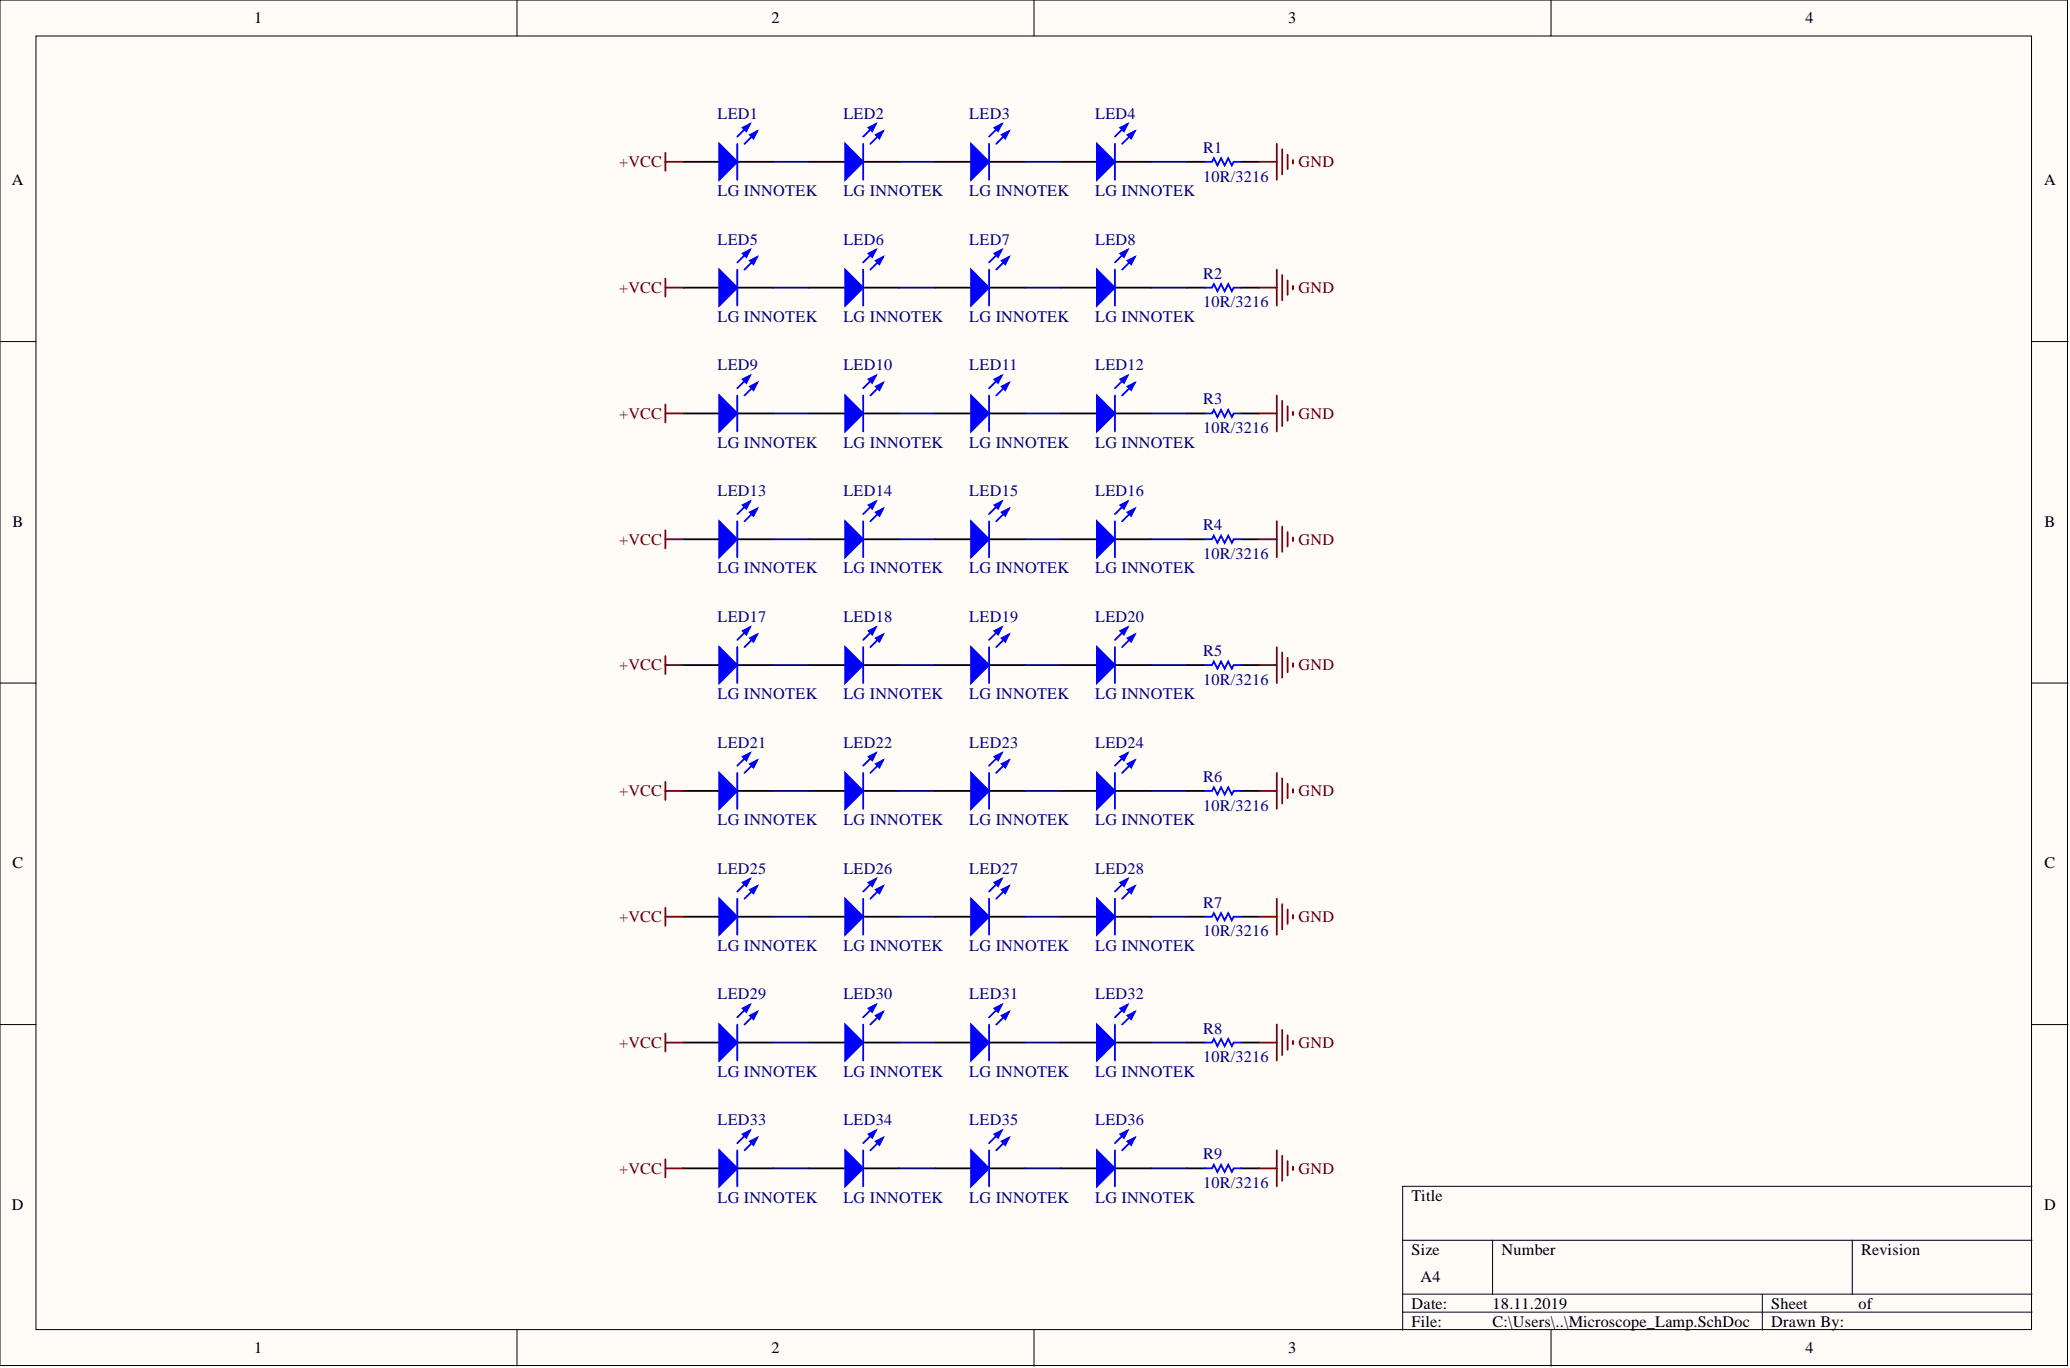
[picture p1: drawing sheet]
<svg xmlns="http://www.w3.org/2000/svg" width="292mm" height="193mm" viewBox="0 0 292 193" stroke-linecap="round" stroke-linejoin="round" font-family="sans-serif">
<defs><g id="words">
<g font-size="2.3">
<text x="35.9" y="3.3">1</text>
<text x="108.9" y="3.3">2</text>
<text x="181.8" y="3.3">3</text>
<text x="254.8" y="3.3">4</text>
<text x="1.7" y="26.1">A</text>
<text x="288.4" y="26.1">A</text>
<text x="1.8" y="74.3">B</text>
<text x="288.5" y="74.3">B</text>
<text x="1.8" y="122.5">C</text>
<text x="288.5" y="122.5">C</text>
<text x="1.7" y="170.6">D</text>
<text x="199.2" y="169.4">Title</text>
<text x="288.4" y="170.6">D</text>
<text x="199.2" y="177">Size</text>
<text x="211.9" y="177">Number</text>
<text x="262.6" y="177">Revision</text>
<text x="199.2" y="184.6">Date:</text>
<text x="200.5" y="180.8">A4</text>
<text x="210.6" y="184.6">18.11.2019</text>
<text x="250" y="184.6">Sheet</text>
<text x="262.2" y="184.6">of</text>
<text x="35.9" y="190.9">1</text>
<text x="108.9" y="190.9">2</text>
<text x="181.8" y="190.9">3</text>
<text x="199.2" y="187.1">File:</text>
<text x="210.6" y="187.1">C:\Users\..\Microscope_Lamp.SchDoc</text>
<text x="250" y="187.1">Drawn By:</text>
<text x="254.8" y="190.9">4</text>
</g>
<g font-size="2.3" fill="#000080">
<text x="101.2" y="16.7">LED1</text>
<text x="119" y="16.7">LED2</text>
<text x="136.8" y="16.7">LED3</text>
<text x="154.5" y="16.7">LED4</text>
<text x="169.8" y="21.6">R1</text>
<text x="101.2" y="27.6">LG INNOTEK</text>
<text x="119" y="27.6">LG INNOTEK</text>
<text x="136.8" y="27.6">LG INNOTEK</text>
<text x="154.5" y="27.6">LG INNOTEK</text>
<text x="169.8" y="25.6">10R/3216</text>
<text x="101.2" y="34.5">LED5</text>
<text x="119" y="34.5">LED6</text>
<text x="136.8" y="34.5">LED7</text>
<text x="154.5" y="34.5">LED8</text>
<text x="169.8" y="39.3">R2</text>
<text x="101.2" y="45.4">LG INNOTEK</text>
<text x="119" y="45.4">LG INNOTEK</text>
<text x="136.8" y="45.4">LG INNOTEK</text>
<text x="154.5" y="45.4">LG INNOTEK</text>
<text x="169.8" y="43.4">10R/3216</text>
<text x="101.2" y="52.2">LED9</text>
<text x="119" y="52.2">LED10</text>
<text x="136.8" y="52.2">LED11</text>
<text x="154.5" y="52.2">LED12</text>
<text x="169.8" y="57.1">R3</text>
<text x="101.2" y="63.1">LG INNOTEK</text>
<text x="119" y="63.1">LG INNOTEK</text>
<text x="136.8" y="63.1">LG INNOTEK</text>
<text x="154.5" y="63.1">LG INNOTEK</text>
<text x="169.8" y="61.1">10R/3216</text>
<text x="101.2" y="70">LED13</text>
<text x="119" y="70">LED14</text>
<text x="136.8" y="70">LED15</text>
<text x="154.5" y="70">LED16</text>
<text x="169.8" y="74.8">R4</text>
<text x="101.2" y="80.9">LG INNOTEK</text>
<text x="119" y="80.9">LG INNOTEK</text>
<text x="136.8" y="80.9">LG INNOTEK</text>
<text x="154.5" y="80.9">LG INNOTEK</text>
<text x="169.8" y="78.9">10R/3216</text>
<text x="101.2" y="87.7">LED17</text>
<text x="119" y="87.7">LED18</text>
<text x="136.8" y="87.7">LED19</text>
<text x="154.5" y="87.7">LED20</text>
<text x="169.8" y="92.5">R5</text>
<text x="101.2" y="98.6">LG INNOTEK</text>
<text x="119" y="98.6">LG INNOTEK</text>
<text x="136.8" y="98.6">LG INNOTEK</text>
<text x="154.5" y="98.6">LG INNOTEK</text>
<text x="169.8" y="96.6">10R/3216</text>
<text x="101.2" y="105.5">LED21</text>
<text x="119" y="105.5">LED22</text>
<text x="136.8" y="105.5">LED23</text>
<text x="154.5" y="105.5">LED24</text>
<text x="169.8" y="110.3">R6</text>
<text x="101.2" y="116.4">LG INNOTEK</text>
<text x="119" y="116.4">LG INNOTEK</text>
<text x="136.8" y="116.4">LG INNOTEK</text>
<text x="154.5" y="116.4">LG INNOTEK</text>
<text x="169.8" y="114.4">10R/3216</text>
<text x="101.2" y="123.2">LED25</text>
<text x="119" y="123.2">LED26</text>
<text x="136.8" y="123.2">LED27</text>
<text x="154.5" y="123.2">LED28</text>
<text x="169.8" y="128">R7</text>
<text x="101.2" y="134.1">LG INNOTEK</text>
<text x="119" y="134.1">LG INNOTEK</text>
<text x="136.8" y="134.1">LG INNOTEK</text>
<text x="154.5" y="134.1">LG INNOTEK</text>
<text x="169.8" y="132.1">10R/3216</text>
<text x="101.2" y="141">LED29</text>
<text x="119" y="141">LED30</text>
<text x="136.8" y="141">LED31</text>
<text x="154.5" y="141">LED32</text>
<text x="169.8" y="145.8">R8</text>
<text x="169.8" y="149.8">10R/3216</text>
<text x="101.2" y="151.9">LG INNOTEK</text>
<text x="119" y="151.9">LG INNOTEK</text>
<text x="136.8" y="151.9">LG INNOTEK</text>
<text x="154.5" y="151.9">LG INNOTEK</text>
<text x="101.2" y="158.7">LED33</text>
<text x="119" y="158.7">LED34</text>
<text x="136.8" y="158.7">LED35</text>
<text x="154.5" y="158.7">LED36</text>
<text x="169.8" y="163.5">R9</text>
<text x="169.8" y="167.6">10R/3216</text>
<text x="101.2" y="169.6">LG INNOTEK</text>
<text x="119" y="169.6">LG INNOTEK</text>
<text x="136.8" y="169.6">LG INNOTEK</text>
<text x="154.5" y="169.6">LG INNOTEK</text>
</g>
<g font-size="2.3" fill="#800000">
<text x="87.4" y="23.6">+VCC</text>
<text x="183.2" y="23.6">GND</text>
<text x="87.4" y="41.3">+VCC</text>
<text x="183.2" y="41.3">GND</text>
<text x="87.4" y="59.1">+VCC</text>
<text x="183.2" y="59.1">GND</text>
<text x="87.4" y="76.8">+VCC</text>
<text x="183.2" y="76.8">GND</text>
<text x="87.4" y="94.6">+VCC</text>
<text x="183.2" y="94.6">GND</text>
<text x="87.4" y="112.3">+VCC</text>
<text x="183.2" y="112.3">GND</text>
<text x="87.4" y="130.1">+VCC</text>
<text x="183.2" y="130.1">GND</text>
<text x="87.4" y="147.8">+VCC</text>
<text x="183.2" y="147.8">GND</text>
<text x="87.4" y="165.6">+VCC</text>
<text x="183.2" y="165.6">GND</text>
</g>
</g></defs>
<g fill="#fffcf8" stroke="#000" stroke-width=".14">
<path d="M0 0h291.7v192.6h-291.7z"/>
<path d="M5.1 5.1h281.6v182.5h-281.6z"/>
</g>
<g fill="none" stroke="#000" stroke-width=".14">
<path d="M73 0v5.1M145.9 0v5.1M218.9 0v5.1M0 48.2h5.1M286.7 48.2h5.1M0 96.4h5.1M286.7 96.4h5.1M0 144.5h5.1M286.7 144.5h5.1M197.9 174.9h88.8M210.6 174.9v7.7M261.4 174.9v7.7"/>
<path d="M286.7 167.3h-88.8v20.3M73 187.6v5.1M145.9 187.6v5.1M197.9 182.6h88.8M197.9 185.1h88.8M218.9 187.6v5.1M248.7 182.6v5"/>
</g>
<path d="M96.4 40.6h5.1M104 40.6h5.1" fill="none" stroke="#000" stroke-width=".25"/>
<path d="M101.5 38l2.5 2.6-2.5 2.5z" fill="#00f"/>
<path d="M101.5 38l2.5 2.6-2.5 2.5zM105.8 35.3l-1.8 1.7M106.8 36.3l-1.7 1.7" fill="none" stroke="#00f" stroke-width=".25"/>
<path d="M105.8 36.8l1-.5-.5 1z" fill="#00f"/>
<path d="M105.8 36.8l1-.5-.5 1z" fill="none" stroke="#00f" stroke-width=".25"/>
<path d="M104.8 35.8l1-.5-.5 1z" fill="#00f"/>
<path d="M104 38v5.1M104.8 35.8l1-.5-.5 1z" fill="none" stroke="#00f" stroke-width=".25"/>
<path d="M114.2 40.6h5.1M121.8 40.6h5.1" fill="none" stroke="#000" stroke-width=".25"/>
<path d="M119.3 38l2.5 2.6-2.5 2.5z" fill="#00f"/>
<path d="M119.3 38l2.5 2.6-2.5 2.5zM123.6 35.3l-1.8 1.7M124.6 36.3l-1.8 1.7" fill="none" stroke="#00f" stroke-width=".25"/>
<path d="M123.6 36.8l1-.5-.5 1z" fill="#00f"/>
<path d="M123.6 36.8l1-.5-.5 1z" fill="none" stroke="#00f" stroke-width=".25"/>
<path d="M122.6 35.8l1-.5-.5 1z" fill="#00f"/>
<path d="M121.8 38v5.1M122.6 35.8l1-.5-.5 1z" fill="none" stroke="#00f" stroke-width=".25"/>
<path d="M132 40.6h5M139.6 40.6h5" fill="none" stroke="#000" stroke-width=".25"/>
<path d="M137 38l2.6 2.6-2.6 2.5z" fill="#00f"/>
<path d="M137 38l2.6 2.6-2.6 2.5zM141.3 35.3l-1.7 1.7M142.4 36.3l-1.8 1.7" fill="none" stroke="#00f" stroke-width=".25"/>
<path d="M141.3 36.8l1.1-.5-.5 1z" fill="#00f"/>
<path d="M141.3 36.8l1.1-.5-.5 1z" fill="none" stroke="#00f" stroke-width=".25"/>
<path d="M140.3 35.8l1-.5-.5 1z" fill="#00f"/>
<path d="M139.6 38v5.1M140.3 35.8l1-.5-.5 1z" fill="none" stroke="#00f" stroke-width=".25"/>
<path d="M149.7 40.6h5.1M157.3 40.6h5.1" fill="none" stroke="#000" stroke-width=".25"/>
<path d="M154.8 38l2.5 2.6-2.5 2.5z" fill="#00f"/>
<path d="M154.8 38l2.5 2.6-2.5 2.5zM159.1 35.3l-1.8 1.7M160.1 36.3l-1.8 1.7" fill="none" stroke="#00f" stroke-width=".25"/>
<path d="M159.1 36.8l1-.5-.5 1z" fill="#00f"/>
<path d="M159.1 36.8l1-.5-.5 1z" fill="none" stroke="#00f" stroke-width=".25"/>
<path d="M158.1 35.8l1-.5-.5 1z" fill="#00f"/>
<path d="M157.3 38v5.1M158.1 35.8l1-.5-.5 1zM170 40.6h1l.3-.5 .5 1 .5-1 .5 1 .5-1 .5 1 .3-.5h1" fill="none" stroke="#00f" stroke-width=".25"/>
<path d="M96.4 58.3h5.1M104 58.3h5.1M167.5 40.6h2.5M175.1 40.6h2.5" fill="none" stroke="#000" stroke-width=".25"/>
<path d="M109.1 40.6h5.1M126.9 40.6h5.1M144.6 40.6h5.1M162.4 40.6h5.1" fill="none" stroke="#000080" stroke-width=".25"/>
<path d="M93.9 39.3v2.5M180.2 38v5.1M180.9 38.8v3.5M181.7 39.6v2M93.9 40.6h2.5M177.6 40.6h2.6M182.5 40.3v.5" fill="none" stroke="#800000" stroke-width=".25"/>
<path d="M101.5 55.8l2.5 2.5-2.5 2.6z" fill="#00f"/>
<path d="M101.5 55.8l2.5 2.5-2.5 2.6zM105.8 53l-1.8 1.8M106.8 54l-1.7 1.8" fill="none" stroke="#00f" stroke-width=".25"/>
<path d="M105.8 54.5l1-.5-.5 1z" fill="#00f"/>
<path d="M105.8 54.5l1-.5-.5 1z" fill="none" stroke="#00f" stroke-width=".25"/>
<path d="M104.8 53.5l1-.5-.5 1z" fill="#00f"/>
<path d="M104 55.8v5.1M104.8 53.5l1-.5-.5 1z" fill="none" stroke="#00f" stroke-width=".25"/>
<path d="M114.2 58.3h5.1M121.8 58.3h5.1" fill="none" stroke="#000" stroke-width=".25"/>
<path d="M119.3 55.8l2.5 2.5-2.5 2.6z" fill="#00f"/>
<path d="M119.3 55.8l2.5 2.5-2.5 2.6zM123.6 53l-1.8 1.8M124.6 54l-1.8 1.8" fill="none" stroke="#00f" stroke-width=".25"/>
<path d="M123.6 54.5l1-.5-.5 1z" fill="#00f"/>
<path d="M123.6 54.5l1-.5-.5 1z" fill="none" stroke="#00f" stroke-width=".25"/>
<path d="M122.6 53.5l1-.5-.5 1z" fill="#00f"/>
<path d="M121.8 55.8v5.1M122.6 53.5l1-.5-.5 1z" fill="none" stroke="#00f" stroke-width=".25"/>
<path d="M132 58.3h5M139.6 58.3h5" fill="none" stroke="#000" stroke-width=".25"/>
<path d="M137 55.8l2.6 2.5-2.6 2.6z" fill="#00f"/>
<path d="M137 55.8l2.6 2.5-2.6 2.6zM141.3 53l-1.7 1.8M142.4 54l-1.8 1.8" fill="none" stroke="#00f" stroke-width=".25"/>
<path d="M141.3 54.5l1.1-.5-.5 1z" fill="#00f"/>
<path d="M141.3 54.5l1.1-.5-.5 1z" fill="none" stroke="#00f" stroke-width=".25"/>
<path d="M140.3 53.5l1-.5-.5 1z" fill="#00f"/>
<path d="M139.6 55.8v5.1M140.3 53.5l1-.5-.5 1z" fill="none" stroke="#00f" stroke-width=".25"/>
<path d="M149.7 58.3h5.1M157.3 58.3h5.1" fill="none" stroke="#000" stroke-width=".25"/>
<path d="M154.8 55.8l2.5 2.5-2.5 2.6z" fill="#00f"/>
<path d="M154.8 55.8l2.5 2.5-2.5 2.6zM159.1 53l-1.8 1.8M160.1 54l-1.8 1.8" fill="none" stroke="#00f" stroke-width=".25"/>
<path d="M159.1 54.5l1-.5-.5 1z" fill="#00f"/>
<path d="M159.1 54.5l1-.5-.5 1z" fill="none" stroke="#00f" stroke-width=".25"/>
<path d="M158.1 53.5l1-.5-.5 1z" fill="#00f"/>
<path d="M157.3 55.8v5.1M158.1 53.5l1-.5-.5 1zM170 58.3h1l.3-.5 .5 1 .5-1 .5 1 .5-1 .5 1 .3-.5h1" fill="none" stroke="#00f" stroke-width=".25"/>
<path d="M167.5 58.3h2.5M175.1 58.3h2.5M96.4 76.1h5.1M104 76.1h5.1" fill="none" stroke="#000" stroke-width=".25"/>
<path d="M109.1 58.3h5.1M126.9 58.3h5.1M144.6 58.3h5.1M162.4 58.3h5.1" fill="none" stroke="#000080" stroke-width=".25"/>
<path d="M93.9 58.3h2.5M93.9 57.1v2.5M177.6 58.3h2.6M180.2 55.8v5.1M180.9 56.5v3.6M181.7 57.3v2M182.5 58.1v.5" fill="none" stroke="#800000" stroke-width=".25"/>
<path d="M101.5 73.5l2.5 2.6-2.5 2.5z" fill="#00f"/>
<path d="M101.5 73.5l2.5 2.6-2.5 2.5zM105.8 70.7l-1.8 1.8M106.8 71.8l-1.7 1.7" fill="none" stroke="#00f" stroke-width=".25"/>
<path d="M105.8 72.3l1-.5-.5 1z" fill="#00f"/>
<path d="M105.8 72.3l1-.5-.5 1z" fill="none" stroke="#00f" stroke-width=".25"/>
<path d="M104.8 71.3l1-.6-.5 1.1z" fill="#00f"/>
<path d="M104 73.5v5.1M104.8 71.3l1-.6-.5 1.1z" fill="none" stroke="#00f" stroke-width=".25"/>
<path d="M114.2 76.1h5.1M121.8 76.1h5.1" fill="none" stroke="#000" stroke-width=".25"/>
<path d="M119.3 73.5l2.5 2.6-2.5 2.5z" fill="#00f"/>
<path d="M119.3 73.5l2.5 2.6-2.5 2.5zM123.6 70.7l-1.8 1.8M124.6 71.8l-1.8 1.7" fill="none" stroke="#00f" stroke-width=".25"/>
<path d="M123.6 72.3l1-.5-.5 1z" fill="#00f"/>
<path d="M123.6 72.3l1-.5-.5 1z" fill="none" stroke="#00f" stroke-width=".25"/>
<path d="M122.6 71.3l1-.6-.5 1.1z" fill="#00f"/>
<path d="M121.8 73.5v5.1M122.6 71.3l1-.6-.5 1.1z" fill="none" stroke="#00f" stroke-width=".25"/>
<path d="M132 76.1h5M139.6 76.1h5" fill="none" stroke="#000" stroke-width=".25"/>
<path d="M137 73.5l2.6 2.6-2.6 2.5z" fill="#00f"/>
<path d="M137 73.5l2.6 2.6-2.6 2.5zM141.3 70.7l-1.7 1.8M142.4 71.8l-1.8 1.7" fill="none" stroke="#00f" stroke-width=".25"/>
<path d="M141.3 72.3l1.1-.5-.5 1z" fill="#00f"/>
<path d="M141.3 72.3l1.1-.5-.5 1z" fill="none" stroke="#00f" stroke-width=".25"/>
<path d="M140.3 71.3l1-.6-.5 1.1z" fill="#00f"/>
<path d="M139.6 73.5v5.1M140.3 71.3l1-.6-.5 1.1z" fill="none" stroke="#00f" stroke-width=".25"/>
<path d="M149.7 76.1h5.1M157.3 76.1h5.1" fill="none" stroke="#000" stroke-width=".25"/>
<path d="M154.8 73.5l2.5 2.6-2.5 2.5z" fill="#00f"/>
<path d="M154.8 73.5l2.5 2.6-2.5 2.5zM159.1 70.7l-1.8 1.8M160.1 71.8l-1.8 1.7" fill="none" stroke="#00f" stroke-width=".25"/>
<path d="M159.1 72.3l1-.5-.5 1z" fill="#00f"/>
<path d="M159.1 72.3l1-.5-.5 1z" fill="none" stroke="#00f" stroke-width=".25"/>
<path d="M158.1 71.3l1-.6-.5 1.1z" fill="#00f"/>
<path d="M157.3 73.5v5.1M158.1 71.3l1-.6-.5 1.1zM170 76.1h1l.3-.5 .5 1 .5-1 .5 1 .5-1 .5 1 .3-.5h1" fill="none" stroke="#00f" stroke-width=".25"/>
<path d="M167.5 76.1h2.5M175.1 76.1h2.5M96.4 93.8h5.1M104 93.8h5.1" fill="none" stroke="#000" stroke-width=".25"/>
<path d="M109.1 76.1h5.1M126.9 76.1h5.1M144.6 76.1h5.1M162.4 76.1h5.1" fill="none" stroke="#000080" stroke-width=".25"/>
<path d="M93.9 76.1h2.5M93.9 74.8v2.5M177.6 76.1h2.6M180.2 73.5v5.1M180.9 74.3v3.5M181.7 75.1v2M182.5 75.8v.5" fill="none" stroke="#800000" stroke-width=".25"/>
<path d="M101.5 91.3l2.5 2.5-2.5 2.6z" fill="#00f"/>
<path d="M101.5 91.3l2.5 2.5-2.5 2.6zM105.8 88.5l-1.8 1.8M106.8 89.5l-1.7 1.8" fill="none" stroke="#00f" stroke-width=".25"/>
<path d="M105.8 90l1-.5-.5 1z" fill="#00f"/>
<path d="M105.8 90l1-.5-.5 1z" fill="none" stroke="#00f" stroke-width=".25"/>
<path d="M104.8 89l1-.5-.5 1z" fill="#00f"/>
<path d="M104 91.3v5.1M104.8 89l1-.5-.5 1z" fill="none" stroke="#00f" stroke-width=".25"/>
<path d="M114.2 93.8h5.1M121.8 93.8h5.1" fill="none" stroke="#000" stroke-width=".25"/>
<path d="M119.3 91.3l2.5 2.5-2.5 2.6z" fill="#00f"/>
<path d="M119.3 91.3l2.5 2.5-2.5 2.6zM123.6 88.5l-1.8 1.8M124.6 89.5l-1.8 1.8" fill="none" stroke="#00f" stroke-width=".25"/>
<path d="M123.6 90l1-.5-.5 1z" fill="#00f"/>
<path d="M123.6 90l1-.5-.5 1z" fill="none" stroke="#00f" stroke-width=".25"/>
<path d="M122.6 89l1-.5-.5 1z" fill="#00f"/>
<path d="M121.8 91.3v5.1M122.6 89l1-.5-.5 1z" fill="none" stroke="#00f" stroke-width=".25"/>
<path d="M132 93.8h5M139.6 93.8h5" fill="none" stroke="#000" stroke-width=".25"/>
<path d="M137 91.3l2.6 2.5-2.6 2.6z" fill="#00f"/>
<path d="M137 91.3l2.6 2.5-2.6 2.6zM141.3 88.5l-1.7 1.8M142.4 89.5l-1.8 1.8" fill="none" stroke="#00f" stroke-width=".25"/>
<path d="M141.3 90l1.1-.5-.5 1z" fill="#00f"/>
<path d="M141.3 90l1.1-.5-.5 1z" fill="none" stroke="#00f" stroke-width=".25"/>
<path d="M140.3 89l1-.5-.5 1z" fill="#00f"/>
<path d="M139.6 91.3v5.1M140.3 89l1-.5-.5 1z" fill="none" stroke="#00f" stroke-width=".25"/>
<path d="M149.7 93.8h5.1M157.3 93.8h5.1" fill="none" stroke="#000" stroke-width=".25"/>
<path d="M154.8 91.3l2.5 2.5-2.5 2.6z" fill="#00f"/>
<path d="M154.8 91.3l2.5 2.5-2.5 2.6zM159.1 88.5l-1.8 1.8M160.1 89.5l-1.8 1.8" fill="none" stroke="#00f" stroke-width=".25"/>
<path d="M159.1 90l1-.5-.5 1z" fill="#00f"/>
<path d="M159.1 90l1-.5-.5 1z" fill="none" stroke="#00f" stroke-width=".25"/>
<path d="M158.1 89l1-.5-.5 1z" fill="#00f"/>
<path d="M157.3 91.3v5.1M158.1 89l1-.5-.5 1zM170 93.8h1l.3-.5 .5 1 .5-1 .5 1 .5-1 .5 1 .3-.5h1" fill="none" stroke="#00f" stroke-width=".25"/>
<path d="M167.5 93.8h2.5M175.1 93.8h2.5M96.4 111.6h5.1M104 111.6h5.1" fill="none" stroke="#000" stroke-width=".25"/>
<path d="M109.1 93.8h5.1M126.9 93.8h5.1M144.6 93.8h5.1M162.4 93.8h5.1" fill="none" stroke="#000080" stroke-width=".25"/>
<path d="M93.9 93.8h2.5M93.9 92.5v2.6M177.6 93.8h2.6M180.2 91.3v5.1M180.9 92v3.6M181.7 92.8v2M182.5 93.6v.5" fill="none" stroke="#800000" stroke-width=".25"/>
<path d="M101.5 109l2.5 2.6-2.5 2.5z" fill="#00f"/>
<path d="M101.5 109l2.5 2.6-2.5 2.5zM105.8 106.2l-1.8 1.8M106.8 107.3l-1.7 1.7" fill="none" stroke="#00f" stroke-width=".25"/>
<path d="M105.8 107.8l1-.5-.5 1z" fill="#00f"/>
<path d="M105.8 107.8l1-.5-.5 1z" fill="none" stroke="#00f" stroke-width=".25"/>
<path d="M104.8 106.7l1-.5-.5 1.1z" fill="#00f"/>
<path d="M104 109v5.1M104.8 106.7l1-.5-.5 1.1z" fill="none" stroke="#00f" stroke-width=".25"/>
<path d="M114.2 111.6h5.1M121.8 111.6h5.1" fill="none" stroke="#000" stroke-width=".25"/>
<path d="M119.3 109l2.5 2.6-2.5 2.5z" fill="#00f"/>
<path d="M119.3 109l2.5 2.6-2.5 2.5zM123.6 106.2l-1.8 1.8M124.6 107.3l-1.8 1.7" fill="none" stroke="#00f" stroke-width=".25"/>
<path d="M123.6 107.8l1-.5-.5 1z" fill="#00f"/>
<path d="M123.6 107.8l1-.5-.5 1z" fill="none" stroke="#00f" stroke-width=".25"/>
<path d="M122.6 106.7l1-.5-.5 1.1z" fill="#00f"/>
<path d="M121.8 109v5.1M122.6 106.7l1-.5-.5 1.1z" fill="none" stroke="#00f" stroke-width=".25"/>
<path d="M132 111.6h5M139.6 111.6h5" fill="none" stroke="#000" stroke-width=".25"/>
<path d="M137 109l2.6 2.6-2.6 2.5z" fill="#00f"/>
<path d="M137 109l2.6 2.6-2.6 2.5zM141.3 106.2l-1.7 1.8M142.4 107.3l-1.8 1.7" fill="none" stroke="#00f" stroke-width=".25"/>
<path d="M141.3 107.8l1.1-.5-.5 1z" fill="#00f"/>
<path d="M141.3 107.8l1.1-.5-.5 1z" fill="none" stroke="#00f" stroke-width=".25"/>
<path d="M140.3 106.7l1-.5-.5 1.1z" fill="#00f"/>
<path d="M139.6 109v5.1M140.3 106.7l1-.5-.5 1.1z" fill="none" stroke="#00f" stroke-width=".25"/>
<path d="M149.7 111.6h5.1M157.3 111.6h5.1" fill="none" stroke="#000" stroke-width=".25"/>
<path d="M154.8 109l2.5 2.6-2.5 2.5z" fill="#00f"/>
<path d="M154.8 109l2.5 2.6-2.5 2.5zM159.1 106.2l-1.8 1.8M160.1 107.3l-1.8 1.7" fill="none" stroke="#00f" stroke-width=".25"/>
<path d="M159.1 107.8l1-.5-.5 1z" fill="#00f"/>
<path d="M159.1 107.8l1-.5-.5 1z" fill="none" stroke="#00f" stroke-width=".25"/>
<path d="M158.1 106.7l1-.5-.5 1.1z" fill="#00f"/>
<path d="M157.3 109v5.1M158.1 106.7l1-.5-.5 1.1zM170 111.6h1l.3-.5 .5 1 .5-1 .5 1 .5-1 .5 1 .3-.5h1" fill="none" stroke="#00f" stroke-width=".25"/>
<path d="M167.5 111.6h2.5M175.1 111.6h2.5M96.4 129.3h5.1M104 129.3h5.1" fill="none" stroke="#000" stroke-width=".25"/>
<path d="M109.1 111.6h5.1M126.9 111.6h5.1M144.6 111.6h5.1M162.4 111.6h5.1" fill="none" stroke="#000080" stroke-width=".25"/>
<path d="M93.9 111.6h2.5M93.9 110.3v2.5M177.6 111.6h2.6M180.2 109v5.1M180.9 109.8v3.5M181.7 110.6v2M182.5 111.3v.5" fill="none" stroke="#800000" stroke-width=".25"/>
<path d="M101.5 126.8l2.5 2.5-2.5 2.5z" fill="#00f"/>
<path d="M101.5 126.8l2.5 2.5-2.5 2.5zM105.8 124l-1.8 1.8M106.8 125l-1.7 1.8" fill="none" stroke="#00f" stroke-width=".25"/>
<path d="M105.8 125.5l1-.5-.5 1z" fill="#00f"/>
<path d="M105.8 125.5l1-.5-.5 1z" fill="none" stroke="#00f" stroke-width=".25"/>
<path d="M104.8 124.5l1-.5-.5 1z" fill="#00f"/>
<path d="M104 126.8v5M104.8 124.5l1-.5-.5 1z" fill="none" stroke="#00f" stroke-width=".25"/>
<path d="M114.2 129.3h5.1M121.8 129.3h5.1" fill="none" stroke="#000" stroke-width=".25"/>
<path d="M119.3 126.8l2.5 2.5-2.5 2.5z" fill="#00f"/>
<path d="M119.3 126.8l2.5 2.5-2.5 2.5zM123.6 124l-1.8 1.8M124.6 125l-1.8 1.8" fill="none" stroke="#00f" stroke-width=".25"/>
<path d="M123.6 125.5l1-.5-.5 1z" fill="#00f"/>
<path d="M123.6 125.5l1-.5-.5 1z" fill="none" stroke="#00f" stroke-width=".25"/>
<path d="M122.6 124.5l1-.5-.5 1z" fill="#00f"/>
<path d="M121.8 126.8v5M122.6 124.5l1-.5-.5 1z" fill="none" stroke="#00f" stroke-width=".25"/>
<path d="M132 129.3h5M139.6 129.3h5" fill="none" stroke="#000" stroke-width=".25"/>
<path d="M137 126.8l2.6 2.5-2.6 2.5z" fill="#00f"/>
<path d="M137 126.8l2.6 2.5-2.6 2.5zM141.3 124l-1.7 1.8M142.4 125l-1.8 1.8" fill="none" stroke="#00f" stroke-width=".25"/>
<path d="M141.3 125.5l1.1-.5-.5 1z" fill="#00f"/>
<path d="M141.3 125.5l1.1-.5-.5 1z" fill="none" stroke="#00f" stroke-width=".25"/>
<path d="M140.3 124.5l1-.5-.5 1z" fill="#00f"/>
<path d="M139.6 126.8v5M140.3 124.5l1-.5-.5 1z" fill="none" stroke="#00f" stroke-width=".25"/>
<path d="M149.7 129.3h5.1M157.3 129.3h5.1" fill="none" stroke="#000" stroke-width=".25"/>
<path d="M154.8 126.8l2.5 2.5-2.5 2.5z" fill="#00f"/>
<path d="M154.8 126.8l2.5 2.5-2.5 2.5zM159.1 124l-1.8 1.8M160.1 125l-1.8 1.8" fill="none" stroke="#00f" stroke-width=".25"/>
<path d="M159.1 125.5l1-.5-.5 1z" fill="#00f"/>
<path d="M159.1 125.5l1-.5-.5 1z" fill="none" stroke="#00f" stroke-width=".25"/>
<path d="M158.1 124.5l1-.5-.5 1z" fill="#00f"/>
<path d="M157.3 126.8v5M158.1 124.5l1-.5-.5 1zM170 129.3h1l.3-.5 .5 1 .5-1 .5 1 .5-1 .5 1 .3-.5h1" fill="none" stroke="#00f" stroke-width=".25"/>
<path d="M167.5 129.3h2.5M175.1 129.3h2.5M96.4 147.1h5.1M104 147.1h5.1" fill="none" stroke="#000" stroke-width=".25"/>
<path d="M109.1 129.3h5.1M126.9 129.3h5.1M144.6 129.3h5.1M162.4 129.3h5.1" fill="none" stroke="#000080" stroke-width=".25"/>
<path d="M93.9 129.3h2.5M93.9 128v2.6M177.6 129.3h2.6M180.2 126.8v5M180.9 127.5v3.6M181.7 128.3v2M182.5 129.1v.5" fill="none" stroke="#800000" stroke-width=".25"/>
<path d="M101.5 144.5l2.5 2.6-2.5 2.5z" fill="#00f"/>
<path d="M101.5 144.5l2.5 2.6-2.5 2.5zM105.8 141.7l-1.8 1.8M106.8 142.8l-1.7 1.7" fill="none" stroke="#00f" stroke-width=".25"/>
<path d="M105.8 143.3l1-.5-.5 1z" fill="#00f"/>
<path d="M105.8 143.3l1-.5-.5 1z" fill="none" stroke="#00f" stroke-width=".25"/>
<path d="M104.8 142.2l1-.5-.5 1.1z" fill="#00f"/>
<path d="M104 144.5v5.1M104.8 142.2l1-.5-.5 1.1z" fill="none" stroke="#00f" stroke-width=".25"/>
<path d="M114.2 147.1h5.1M121.8 147.1h5.1" fill="none" stroke="#000" stroke-width=".25"/>
<path d="M119.3 144.5l2.5 2.6-2.5 2.5z" fill="#00f"/>
<path d="M119.3 144.5l2.5 2.6-2.5 2.5zM123.6 141.7l-1.8 1.8M124.6 142.8l-1.8 1.7" fill="none" stroke="#00f" stroke-width=".25"/>
<path d="M123.6 143.3l1-.5-.5 1z" fill="#00f"/>
<path d="M123.6 143.3l1-.5-.5 1z" fill="none" stroke="#00f" stroke-width=".25"/>
<path d="M122.6 142.2l1-.5-.5 1.1z" fill="#00f"/>
<path d="M121.8 144.5v5.1M122.6 142.2l1-.5-.5 1.1z" fill="none" stroke="#00f" stroke-width=".25"/>
<path d="M132 147.1h5M139.6 147.1h5" fill="none" stroke="#000" stroke-width=".25"/>
<path d="M137 144.5l2.6 2.6-2.6 2.5z" fill="#00f"/>
<path d="M137 144.5l2.6 2.6-2.6 2.5zM141.3 141.7l-1.7 1.8M142.4 142.8l-1.8 1.7" fill="none" stroke="#00f" stroke-width=".25"/>
<path d="M141.3 143.3l1.1-.5-.5 1z" fill="#00f"/>
<path d="M141.3 143.3l1.1-.5-.5 1z" fill="none" stroke="#00f" stroke-width=".25"/>
<path d="M140.3 142.2l1-.5-.5 1.1z" fill="#00f"/>
<path d="M139.6 144.5v5.1M140.3 142.2l1-.5-.5 1.1z" fill="none" stroke="#00f" stroke-width=".25"/>
<path d="M149.7 147.1h5.1M157.3 147.1h5.1" fill="none" stroke="#000" stroke-width=".25"/>
<path d="M154.8 144.5l2.5 2.6-2.5 2.5z" fill="#00f"/>
<path d="M154.8 144.5l2.5 2.6-2.5 2.5zM159.1 141.7l-1.8 1.8M160.1 142.8l-1.8 1.7" fill="none" stroke="#00f" stroke-width=".25"/>
<path d="M159.1 143.3l1-.5-.5 1z" fill="#00f"/>
<path d="M159.1 143.3l1-.5-.5 1z" fill="none" stroke="#00f" stroke-width=".25"/>
<path d="M158.1 142.2l1-.5-.5 1.1z" fill="#00f"/>
<path d="M157.3 144.5v5.1M158.1 142.2l1-.5-.5 1.1zM170 147.1h1l.3-.5 .5 1 .5-1 .5 1 .5-1 .5 1 .3-.5h1" fill="none" stroke="#00f" stroke-width=".25"/>
<path d="M167.5 147.1h2.5M175.1 147.1h2.5M96.4 164.8h5.1M104 164.8h5.1" fill="none" stroke="#000" stroke-width=".25"/>
<path d="M109.1 147.1h5.1M126.9 147.1h5.1M144.6 147.1h5.1M162.4 147.1h5.1" fill="none" stroke="#000080" stroke-width=".25"/>
<path d="M93.9 147.1h2.5M93.9 145.8v2.5M177.6 147.1h2.6M180.2 144.5v5.1M180.9 145.3v3.5M181.7 146v2.1M182.5 146.8v.5" fill="none" stroke="#800000" stroke-width=".25"/>
<path d="M101.5 162.3l2.5 2.5-2.5 2.5z" fill="#00f"/>
<path d="M105.8 159.5l-1.8 1.8M101.5 162.3l2.5 2.5-2.5 2.5zM106.8 160.5l-1.7 1.8" fill="none" stroke="#00f" stroke-width=".25"/>
<path d="M105.8 161l1-.5-.5 1z" fill="#00f"/>
<path d="M105.8 161l1-.5-.5 1z" fill="none" stroke="#00f" stroke-width=".25"/>
<path d="M104.8 160l1-.5-.5 1z" fill="#00f"/>
<path d="M104.8 160l1-.5-.5 1zM104 162.3v5" fill="none" stroke="#00f" stroke-width=".25"/>
<path d="M114.2 164.8h5.1M121.8 164.8h5.1" fill="none" stroke="#000" stroke-width=".25"/>
<path d="M119.3 162.3l2.5 2.5-2.5 2.5z" fill="#00f"/>
<path d="M123.6 159.5l-1.8 1.8M119.3 162.3l2.5 2.5-2.5 2.5zM124.6 160.5l-1.8 1.8" fill="none" stroke="#00f" stroke-width=".25"/>
<path d="M123.6 161l1-.5-.5 1z" fill="#00f"/>
<path d="M123.6 161l1-.5-.5 1z" fill="none" stroke="#00f" stroke-width=".25"/>
<path d="M122.6 160l1-.5-.5 1z" fill="#00f"/>
<path d="M122.6 160l1-.5-.5 1zM121.8 162.3v5" fill="none" stroke="#00f" stroke-width=".25"/>
<path d="M132 164.8h5M139.6 164.8h5" fill="none" stroke="#000" stroke-width=".25"/>
<path d="M137 162.3l2.6 2.5-2.6 2.5z" fill="#00f"/>
<path d="M141.3 159.5l-1.7 1.8M137 162.3l2.6 2.5-2.6 2.5zM142.4 160.5l-1.8 1.8" fill="none" stroke="#00f" stroke-width=".25"/>
<path d="M141.3 161l1.1-.5-.5 1z" fill="#00f"/>
<path d="M141.3 161l1.1-.5-.5 1z" fill="none" stroke="#00f" stroke-width=".25"/>
<path d="M140.3 160l1-.5-.5 1z" fill="#00f"/>
<path d="M140.3 160l1-.5-.5 1zM139.6 162.3v5" fill="none" stroke="#00f" stroke-width=".25"/>
<path d="M149.7 164.8h5.1M157.3 164.8h5.1" fill="none" stroke="#000" stroke-width=".25"/>
<path d="M154.8 162.3l2.5 2.5-2.5 2.5z" fill="#00f"/>
<path d="M159.1 159.5l-1.8 1.8M154.8 162.3l2.5 2.5-2.5 2.5zM160.1 160.5l-1.8 1.8" fill="none" stroke="#00f" stroke-width=".25"/>
<path d="M159.1 161l1-.5-.5 1z" fill="#00f"/>
<path d="M159.1 161l1-.5-.5 1z" fill="none" stroke="#00f" stroke-width=".25"/>
<path d="M158.1 160l1-.5-.5 1z" fill="#00f"/>
<path d="M158.1 160l1-.5-.5 1zM157.3 162.3v5M170 164.8h1l.3-.5 .5 1 .5-1 .5 1 .5-1 .5 1 .3-.5h1" fill="none" stroke="#00f" stroke-width=".25"/>
<path d="M96.4 22.8h5.1M104 22.8h5.1M167.5 164.8h2.5M175.1 164.8h2.5" fill="none" stroke="#000" stroke-width=".25"/>
<path d="M109.1 164.8h5.1M126.9 164.8h5.1M144.6 164.8h5.1M162.4 164.8h5.1" fill="none" stroke="#000080" stroke-width=".25"/>
<path d="M93.9 164.8h2.5M93.9 163.5v2.6M177.6 164.8h2.6M180.2 162.3v5M180.9 163v3.6M181.7 163.8v2M182.5 164.6v.5" fill="none" stroke="#800000" stroke-width=".25"/>
<path d="M101.5 20.3l2.5 2.5-2.5 2.6z" fill="#00f"/>
<path d="M105.8 17.5l-1.8 1.8M106.8 18.5l-1.7 1.8M101.5 20.3l2.5 2.5-2.5 2.6z" fill="none" stroke="#00f" stroke-width=".25"/>
<path d="M105.8 19l1-.5-.5 1z" fill="#00f"/>
<path d="M105.8 19l1-.5-.5 1z" fill="none" stroke="#00f" stroke-width=".25"/>
<path d="M104.8 18l1-.5-.5 1z" fill="#00f"/>
<path d="M104.8 18l1-.5-.5 1zM104 20.3v5.1" fill="none" stroke="#00f" stroke-width=".25"/>
<path d="M114.2 22.8h5.1M121.8 22.8h5.1" fill="none" stroke="#000" stroke-width=".25"/>
<path d="M119.3 20.3l2.5 2.5-2.5 2.6z" fill="#00f"/>
<path d="M123.6 17.5l-1.8 1.8M124.6 18.5l-1.8 1.8M119.3 20.3l2.5 2.5-2.5 2.6z" fill="none" stroke="#00f" stroke-width=".25"/>
<path d="M123.6 19l1-.5-.5 1z" fill="#00f"/>
<path d="M123.6 19l1-.5-.5 1z" fill="none" stroke="#00f" stroke-width=".25"/>
<path d="M122.6 18l1-.5-.5 1z" fill="#00f"/>
<path d="M122.6 18l1-.5-.5 1zM121.8 20.3v5.1" fill="none" stroke="#00f" stroke-width=".25"/>
<path d="M132 22.8h5M139.6 22.8h5" fill="none" stroke="#000" stroke-width=".25"/>
<path d="M137 20.3l2.6 2.5-2.6 2.6z" fill="#00f"/>
<path d="M141.3 17.5l-1.7 1.8M142.4 18.5l-1.8 1.8M137 20.3l2.6 2.5-2.6 2.6z" fill="none" stroke="#00f" stroke-width=".25"/>
<path d="M141.3 19l1.1-.5-.5 1z" fill="#00f"/>
<path d="M141.3 19l1.1-.5-.5 1z" fill="none" stroke="#00f" stroke-width=".25"/>
<path d="M140.3 18l1-.5-.5 1z" fill="#00f"/>
<path d="M140.3 18l1-.5-.5 1zM139.6 20.3v5.1" fill="none" stroke="#00f" stroke-width=".25"/>
<path d="M149.7 22.8h5.1M157.3 22.8h5.1" fill="none" stroke="#000" stroke-width=".25"/>
<path d="M154.8 20.3l2.5 2.5-2.5 2.6z" fill="#00f"/>
<path d="M159.1 17.5l-1.8 1.8M160.1 18.5l-1.8 1.8M154.8 20.3l2.5 2.5-2.5 2.6z" fill="none" stroke="#00f" stroke-width=".25"/>
<path d="M159.1 19l1-.5-.5 1z" fill="#00f"/>
<path d="M159.1 19l1-.5-.5 1z" fill="none" stroke="#00f" stroke-width=".25"/>
<path d="M158.1 18l1-.5-.5 1z" fill="#00f"/>
<path d="M158.1 18l1-.5-.5 1zM157.3 20.3v5.1M170 22.8h1l.3-.5 .5 1 .5-1 .5 1 .5-1 .5 1 .3-.5h1" fill="none" stroke="#00f" stroke-width=".25"/>
<path d="M167.5 22.8h2.5M175.1 22.8h2.5" fill="none" stroke="#000" stroke-width=".25"/>
<path d="M109.1 22.8h5.1M126.9 22.8h5.1M144.6 22.8h5.1M162.4 22.8h5.1" fill="none" stroke="#000080" stroke-width=".25"/>
<path d="M93.9 22.8h2.5M93.9 21.6v2.5M177.6 22.8h2.6M180.2 20.3v5.1M180.9 21.1v3.5M181.7 21.8v2M182.5 22.6v.5" fill="none" stroke="#800000" stroke-width=".25"/>
<use href="#words"/>
</svg>
